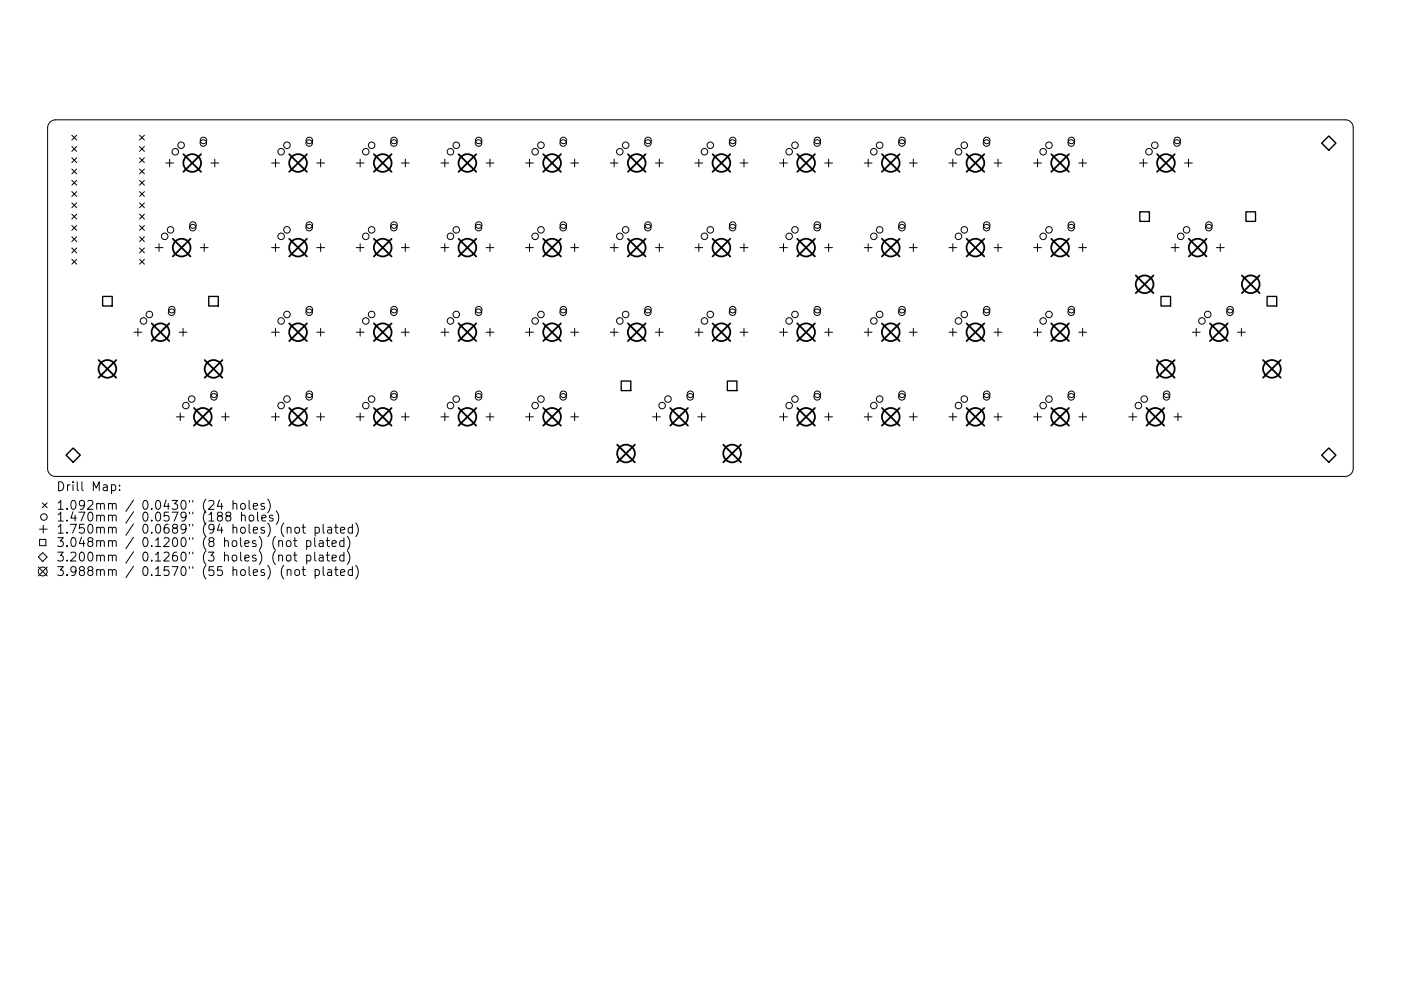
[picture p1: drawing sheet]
<svg xmlns="http://www.w3.org/2000/svg" width="297mm" height="210mm" viewBox="0 0 297 210" stroke-linecap="round" stroke-linejoin="round" font-family="sans-serif">
<defs><g id="words">
<g font-size="2.6">
<text x="11.9" y="104.2">Drill Map:</text>
<text x="11.9" y="108.1">1.092mm / 0.0430&quot; (24 holes)</text>
<text x="11.9" y="110.6">1.470mm / 0.0579&quot; (188 holes)</text>
<text x="11.9" y="113.2">1.750mm / 0.0689&quot; (94 holes) (not plated)</text>
<text x="11.9" y="116">3.048mm / 0.1200&quot; (8 holes) (not plated)</text>
<text x="11.9" y="119.1">3.200mm / 0.1260&quot; (3 holes) (not plated)</text>
<text x="11.9" y="122.2">3.988mm / 0.1570&quot; (55 holes) (not plated)</text>
</g>
</g></defs>
<g fill="none" stroke="#000" stroke-width=".21">
<path d="M10.6 26l.5-.4 .7-.2h273.5a1.65 1.65 0 0 1 1.6 1.6v72.4a1.71 1.71 0 0 1-1.6 1.7h-273.6a1.65 1.65 0 0 1-1.6-1.7v-72.3l.1-.6zM15.2 28.7l1.1 1M15.2 31.1l1.1 1M15.2 33.5l1.1 1M15.2 35.9l1.1 1M15.2 38.3l1.1 1M16.3 28.7l-1.1 1M16.3 31.1l-1.1 1M16.3 33.5l-1.1 1M16.3 35.9l-1.1 1M16.3 38.3l-1.1 1M29.6 28.7l1 1"/>
<path d="M29.6 31.1l1 1M29.6 33.5l1 1M29.6 35.9l1 1M29.6 38.3l1 1M30.6 28.7l-1 1M30.6 31.1l-1 1M30.6 33.5l-1 1M30.6 35.9l-1 1M30.6 38.3l-1 1M35.1 34.6h1.7M36 33.8v1.6M44.7 34.6h1.7"/>
<path d="M45.5 33.8v1.6M57.6 34.6h1.6M58.4 33.8v1.6M67.2 34.6h1.6M68 33.8v1.6M75.5 34.6h1.7M76.4 33.8v1.6M85.1 34.6h1.7M85.9 33.8v1.6M93.5 34.6h1.6M94.3 33.8v1.6M103.1 34.6h1.6"/>
<path d="M103.9 33.8v1.6M111.4 34.6h1.7M112.3 33.8v1.6M121 34.6h1.7M121.8 33.8v1.6M129.4 34.6h1.6M130.2 33.8v1.6M139 34.6h1.6M139.8 33.8v1.6M147.3 34.6h1.7M148.2 33.8v1.6M156.9 34.6h1.7"/>
<path d="M157.7 33.8v1.6M165.3 34.6h1.6M166.1 33.8v1.6M174.9 34.6h1.6M175.7 33.8v1.6M183.2 34.6h1.7M184.1 33.8v1.6M192.8 34.6h1.7M193.6 33.8v1.6M201.2 34.6h1.6M202 33.8v1.6M210.8 34.6h1.6"/>
<path d="M211.6 33.8v1.6M219.1 34.6h1.7M220 33.8v1.6M228.7 34.6h1.7M229.5 33.8v1.6M241.6 34.6h1.6M242.4 33.8v1.6M251.2 34.6h1.6M252 33.8v1.6M15.2 40.7l1.1 1M15.2 43l1.1 1.1M15.2 45.4l1.1 1.1"/>
<path d="M15.2 47.8l1.1 1.1M15.2 50.2l1.1 1.1M15.2 52.6l1.1 1.1M15.2 55l1.1 1M16.3 40.7l-1.1 1M16.3 43l-1.1 1.1M16.3 45.4l-1.1 1.1M16.3 47.8l-1.1 1.1M16.3 50.2l-1.1 1.1M16.3 52.6l-1.1 1.1M16.3 55l-1.1 1M29.6 40.7l1 1"/>
<path d="M29.6 43l1 1.1M29.6 45.4l1 1.1M29.6 47.8l1 1.1M29.6 50.2l1 1.1M29.6 52.6l1 1.1M29.6 55l1 1M30.6 40.7l-1 1M30.6 43l-1 1.1M30.6 45.4l-1 1.1M30.6 47.8l-1 1.1M30.6 50.2l-1 1.1M30.6 52.6l-1 1.1"/>
<path d="M30.6 55l-1 1M32.9 52.5h1.6M33.7 51.7v1.7M42.5 52.5h1.6M43.3 51.7v1.7M57.6 52.5h1.6M58.4 51.7v1.7M67.2 52.5h1.6M68 51.7v1.7M75.5 52.5h1.7M76.4 51.7v1.7M85.1 52.5h1.7"/>
<path d="M85.9 51.7v1.7M93.5 52.5h1.6M94.3 51.7v1.7M103.1 52.5h1.6M103.9 51.7v1.7M111.4 52.5h1.7M112.3 51.7v1.7M121 52.5h1.7M121.8 51.7v1.7M129.4 52.5h1.6M130.2 51.7v1.7M139 52.5h1.6"/>
<path d="M139.8 51.7v1.7M147.3 52.5h1.7M148.2 51.7v1.7M156.9 52.5h1.7M157.7 51.7v1.7M165.3 52.5h1.6M166.1 51.7v1.7M174.9 52.5h1.6M175.7 51.7v1.7M183.2 52.5h1.7M184.1 51.7v1.7M192.8 52.5h1.7"/>
<path d="M193.6 51.7v1.7M201.2 52.5h1.6M202 51.7v1.7M210.8 52.5h1.6M211.6 51.7v1.7M219.1 52.5h1.7M220 51.7v1.7M228.7 52.5h1.7M229.5 51.7v1.7M248.3 52.5h1.7M249.1 51.7v1.7M257.9 52.5h1.6"/>
<path d="M258.7 51.7v1.7M28.4 70.5h1.7M29.2 69.7v1.6M38 70.5h1.6M38.8 69.7v1.6M57.6 70.5h1.6M58.4 69.7v1.6M67.2 70.5h1.6M68 69.7v1.6M75.5 70.5h1.7M76.4 69.7v1.6M85.1 70.5h1.7"/>
<path d="M85.9 69.7v1.6M93.5 70.5h1.6M94.3 69.7v1.6M103.1 70.5h1.6M103.9 69.7v1.6M111.4 70.5h1.7M112.3 69.7v1.6M121 70.5h1.7M121.8 69.7v1.6M129.4 70.5h1.6M130.2 69.7v1.6M139 70.5h1.6"/>
<path d="M139.8 69.7v1.6M147.3 70.5h1.7M148.2 69.7v1.6M156.9 70.5h1.7M157.7 69.7v1.6M165.3 70.5h1.6M166.1 69.7v1.6M174.9 70.5h1.6M175.7 69.7v1.6M183.2 70.5h1.7M184.1 69.7v1.6M192.8 70.5h1.7"/>
<path d="M193.6 69.7v1.6M201.2 70.5h1.6M202 69.7v1.6M210.8 70.5h1.6M211.6 69.7v1.6M219.1 70.5h1.7M220 69.7v1.6M228.7 70.5h1.7M229.5 69.7v1.6M252.8 70.5h1.7M253.6 69.7v1.6M262.4 70.5h1.6"/>
<path d="M263.2 69.7v1.6M37.4 88.4h1.6M38.2 87.6v1.7M47 88.4h1.6M47.8 87.6v1.7M57.6 88.4h1.6M58.4 87.6v1.7M67.2 88.4h1.6M68 87.6v1.7M75.5 88.4h1.7M76.4 87.6v1.7M85.1 88.4h1.7"/>
<path d="M85.9 87.6v1.7M93.5 88.4h1.6M94.3 87.6v1.7M103.1 88.4h1.6M103.9 87.6v1.7M111.4 88.4h1.7M112.3 87.6v1.7M121 88.4h1.7M121.8 87.6v1.7M138.4 88.4h1.6M139.2 87.6v1.7M147.9 88.4h1.7"/>
<path d="M148.8 87.6v1.7M165.3 88.4h1.6M166.1 87.6v1.7M174.9 88.4h1.6M175.7 87.6v1.7M183.2 88.4h1.7M184.1 87.6v1.7M192.8 88.4h1.7M193.6 87.6v1.7M201.2 88.4h1.6M202 87.6v1.7M210.8 88.4h1.6"/>
<path d="M211.6 87.6v1.7M219.1 88.4h1.7M220 87.6v1.7M228.7 88.4h1.7M229.5 87.6v1.7M239.3 88.4h1.7M240.2 87.6v1.7M248.9 88.4h1.7M249.7 87.6v1.7M8.1 118.2l1-1 .9 1-.9 .9zM8.4 112.3h1.6M8.4 114.4h1.3v1.4h-1.3z"/>
<path d="M9 106.7l1 1M9.2 111.4v1.7M10 106.7l-1 1M23.6 102.9l.6-.1 .3 .4v.5l-.1 .3h-.8M25.4 103.9v.2M25.4 102.9v.2M46.5 106.1l-.4 1.3h1.1M48.2 109.5l-.3-.4 .1-.3 .2-.1 .6 .1 .2 .2-.1 .3-.8 .3-.2 .2v.4l.3 .3h.4l.4-.3v-.4l-.4-.3M49.4 107l.3-.2 .4 .1 .1 1.2M49.4 106.2v1.9M51.1 107l.3-.2 .5 .2 .1 .7-.2 .3-.4 .1-.3-.2zM51.2 109.5l.3-.2 .4 .1 .1 1.1"/>
<path d="M51.2 108.7v1.8M52.8 106.2v1.6l.3 .3M52.9 109.5l.3-.2 .5 .2 .1 .7-.2 .3h-.4l-.3-.1zM53.7 107.4l.9-.1-.1-.4-.5-.1-.3 .3 .1 .9h.7M54.6 108.7v1.6l.3 .2M55.5 109.9l.9-.2-.1-.3-.5-.1-.3 .3 .1 .9h.7M56 106.9l-.4-.1-.3 .3 .1 .2 .6 .2v.5h-.7M56.8 105.9a2.16 2.16 0 0 1 0 2.9M57.8 109.4l-.4-.1-.3 .3 .1 .2 .6 .2v.5h-.7M58.6 108.4a2.16 2.16 0 0 1 0 2.9M59.1 114.9l.3-.2 .4 .1 .1 1.2M59.1 118l.3-.2 .4 .1 .1 1.1"/>
<path d="M60.8 114.9l.3-.2 .5 .2 .1 .7-.2 .3-.4 .1-.3-.2zM60.8 118l.3-.2 .5 .2 .1 .7-.2 .2-.4 .1-.3-.1zM60.9 112l.3-.1 .4 .1 .1 1.1M62.2 114.7h.8M62.2 117.8h.8M62.5 114.1v1.6l.1 .2 .4 .1M62.5 117.1v1.7l.1 .1 .4 .1M62.7 112l.4-.1 .4 .3v.6l-.4 .3-.4-.1-.2-.2v-.6zM64 111.9h.8M64.3 111.2v1.7l.1 .1 .4 .1M65 114.8l.6-.1 .3 .4v.5l-.2 .3h-.7M65 117.9l.6-.1 .3 .3v.6l-.2 .2h-.7"/>
<path d="M65 114.7v1.9M65 117.8v1.9M66.7 114.1v1.6l.3 .3M66.7 117.1v1.7l.3 .2M66.8 112l.6-.1 .3 .3v.6l-.2 .2h-.7M66.8 111.9v1.8M67.7 114.8h.7l.1 1.2M67.7 117.9h.7l.1 1.1M68.5 111.2v1.7l.3 .2M68.5 115.1l-.6 .1a.37 .37 0 0 0-.3 .4 .37 .37 0 0 0 .3 .4l.6-.1M68.5 118.2l-.6 .1a.37 .37 0 0 0-.3 .4 .37 .37 0 0 0 .3 .3l.6-.1M69.1 114.7h.8"/>
<path d="M69.1 117.8h.8M69.4 114.1v1.6l.1 .2 .4 .1M69.4 117.1v1.7l.1 .1 .4 .1M69.5 112h.7l.1 1.1M70.3 112.3l-.6 .1a.37 .37 0 0 0-.3 .4 .37 .37 0 0 0 .3 .3l.6-.1M70.4 115.3l.9-.2-.1-.3-.5-.1-.3 .3 .1 .9h.7M70.4 118.4l.9-.2-.1-.3-.5-.1-.3 .2 .1 .9h.7M70.9 111.9h.8M71.2 111.2v1.7l.1 .1 .4 .1M72.2 112.5l.9-.2-.1-.3-.5-.1-.3 .2 .1 .9h.7M72.9 114.8l-.5-.1-.4 .4v.5l.2 .3h.7M72.9 117.9l-.5-.1-.4 .3v.6l.2 .2h.7"/>
<path d="M72.9 114.1v1.9M72.9 117.1v1.9M73.6 113.8a2.16 2.16 0 0 1 0 2.9M73.6 116.9a2.16 2.16 0 0 1 0 2.8M74.7 112l-.5-.1-.4 .3v.6l.2 .2h.7M74.7 111.2v1.9M75.4 111a2.16 2.16 0 0 1 0 2.8M75.4 119.9a2.16 2.16 0 0 1 0 2.9M8.1 120.3l1.9 1.9M10 120.3l-1.9 1.9M60.9 121l.3-.2 .4 .1 .1 1.2M62.6 121l.3-.2 .5 .2 .1 .7-.2 .3-.4 .1-.3-.2z"/>
<path d="M64 120.8h.8M64.3 120.2v1.6l.1 .2 .4 .1M66.8 120.9l.6-.1 .3 .4v.5l-.2 .3h-.7M66.8 120.8v1.9M68.5 120.2v1.6l.3 .3M69.5 120.9h.7l.1 1.2M70.3 121.3l-.6 .1a.37 .37 0 0 0-.3 .3 .37 .37 0 0 0 .3 .4l.6-.1M70.9 120.8h.8M71.2 120.2v1.6l.1 .2 .4 .1M72.2 121.5l.9-.2-.1-.4-.5-.1-.3 .3 .1 .9h.7M74.7 120.9l-.5-.1-.4 .4v.5l.2 .3h.7M74.7 120.2v1.9"/>
<circle cx="37.2" cy="32.2" r=".69"/>
<circle cx="38.4" cy="30.8" r=".69"/>
<circle cx="43.1" cy="30.3" r=".69"/>
<circle cx="43.1" cy="29.8" r=".69"/>
<circle cx="59.6" cy="32.2" r=".69"/>
<circle cx="60.8" cy="30.8" r=".69"/>
<circle cx="65.5" cy="30.3" r=".69"/>
<circle cx="65.6" cy="29.8" r=".69"/>
<circle cx="77.6" cy="32.2" r=".69"/>
<circle cx="78.8" cy="30.8" r=".69"/>
<circle cx="83.5" cy="30.3" r=".69"/>
<circle cx="83.5" cy="29.8" r=".69"/>
<circle cx="95.5" cy="32.2" r=".69"/>
<circle cx="96.7" cy="30.8" r=".69"/>
<circle cx="101.5" cy="30.3" r=".69"/>
<circle cx="101.5" cy="29.8" r=".69"/>
<circle cx="113.5" cy="32.2" r=".69"/>
<circle cx="114.7" cy="30.8" r=".69"/>
<circle cx="119.4" cy="30.3" r=".69"/>
<circle cx="119.4" cy="29.8" r=".69"/>
<circle cx="131.4" cy="32.2" r=".69"/>
<circle cx="132.6" cy="30.8" r=".69"/>
<circle cx="137.4" cy="30.3" r=".69"/>
<circle cx="137.4" cy="29.8" r=".69"/>
<circle cx="149.4" cy="32.2" r=".69"/>
<circle cx="150.6" cy="30.8" r=".69"/>
<circle cx="155.3" cy="30.3" r=".69"/>
<circle cx="155.3" cy="29.8" r=".69"/>
<circle cx="167.3" cy="32.2" r=".69"/>
<circle cx="168.5" cy="30.8" r=".69"/>
<circle cx="173.3" cy="30.3" r=".69"/>
<circle cx="173.3" cy="29.8" r=".69"/>
<circle cx="185.3" cy="32.2" r=".69"/>
<circle cx="186.5" cy="30.8" r=".69"/>
<circle cx="191.2" cy="30.3" r=".69"/>
<circle cx="191.2" cy="29.8" r=".69"/>
<circle cx="203.2" cy="32.2" r=".69"/>
<circle cx="204.5" cy="30.8" r=".69"/>
<circle cx="209.2" cy="30.3" r=".69"/>
<circle cx="209.2" cy="29.8" r=".69"/>
<circle cx="221.2" cy="32.2" r=".69"/>
<circle cx="222.4" cy="30.8" r=".69"/>
<circle cx="227.1" cy="30.3" r=".69"/>
<circle cx="227.2" cy="29.8" r=".69"/>
<circle cx="243.6" cy="32.2" r=".69"/>
<circle cx="244.8" cy="30.8" r=".69"/>
<circle cx="249.6" cy="30.3" r=".69"/>
<circle cx="249.6" cy="29.8" r=".69"/>
<circle cx="34.9" cy="50.1" r=".69"/>
<circle cx="36.2" cy="48.8" r=".69"/>
<circle cx="40.9" cy="48.3" r=".69"/>
<circle cx="40.9" cy="47.7" r=".69"/>
<circle cx="59.6" cy="50.1" r=".69"/>
<circle cx="60.8" cy="48.8" r=".69"/>
<circle cx="65.5" cy="48.3" r=".69"/>
<circle cx="65.6" cy="47.7" r=".69"/>
<circle cx="77.6" cy="50.1" r=".69"/>
<circle cx="78.8" cy="48.8" r=".69"/>
<circle cx="83.5" cy="48.3" r=".69"/>
<circle cx="83.5" cy="47.7" r=".69"/>
<circle cx="95.5" cy="50.1" r=".69"/>
<circle cx="96.7" cy="48.8" r=".69"/>
<circle cx="101.5" cy="48.3" r=".69"/>
<circle cx="101.5" cy="47.7" r=".69"/>
<circle cx="113.5" cy="50.1" r=".69"/>
<circle cx="114.7" cy="48.8" r=".69"/>
<circle cx="119.4" cy="48.3" r=".69"/>
<circle cx="119.4" cy="47.7" r=".69"/>
<circle cx="131.4" cy="50.1" r=".69"/>
<circle cx="132.6" cy="48.8" r=".69"/>
<circle cx="137.4" cy="48.3" r=".69"/>
<circle cx="137.4" cy="47.7" r=".69"/>
<circle cx="149.4" cy="50.1" r=".69"/>
<circle cx="150.6" cy="48.8" r=".69"/>
<circle cx="155.3" cy="48.3" r=".69"/>
<circle cx="155.3" cy="47.7" r=".69"/>
<circle cx="167.3" cy="50.1" r=".69"/>
<circle cx="168.5" cy="48.8" r=".69"/>
<circle cx="173.3" cy="48.3" r=".69"/>
<circle cx="173.3" cy="47.7" r=".69"/>
<circle cx="185.3" cy="50.1" r=".69"/>
<circle cx="186.5" cy="48.8" r=".69"/>
<circle cx="191.2" cy="48.3" r=".69"/>
<circle cx="191.2" cy="47.7" r=".69"/>
<circle cx="203.2" cy="50.1" r=".69"/>
<circle cx="204.5" cy="48.8" r=".69"/>
<circle cx="209.2" cy="48.3" r=".69"/>
<circle cx="209.2" cy="47.7" r=".69"/>
<circle cx="221.2" cy="50.1" r=".69"/>
<circle cx="222.4" cy="48.8" r=".69"/>
<circle cx="227.1" cy="48.3" r=".69"/>
<circle cx="227.2" cy="47.7" r=".69"/>
<circle cx="250.3" cy="50.1" r=".69"/>
<circle cx="251.6" cy="48.8" r=".69"/>
<circle cx="256.3" cy="48.3" r=".69"/>
<circle cx="256.3" cy="47.8" r=".69"/>
<circle cx="30.4" cy="68.1" r=".69"/>
<circle cx="31.7" cy="66.7" r=".69"/>
<circle cx="36.4" cy="66.2" r=".69"/>
<circle cx="36.4" cy="65.7" r=".69"/>
<circle cx="59.6" cy="68.1" r=".69"/>
<circle cx="60.8" cy="66.7" r=".69"/>
<circle cx="65.5" cy="66.2" r=".69"/>
<circle cx="65.6" cy="65.7" r=".69"/>
<circle cx="77.6" cy="68.1" r=".69"/>
<circle cx="78.8" cy="66.7" r=".69"/>
<circle cx="83.5" cy="66.2" r=".69"/>
<circle cx="83.5" cy="65.7" r=".69"/>
<circle cx="95.5" cy="68.1" r=".69"/>
<circle cx="96.7" cy="66.7" r=".69"/>
<circle cx="101.5" cy="66.2" r=".69"/>
<circle cx="101.5" cy="65.7" r=".69"/>
<circle cx="113.5" cy="68.1" r=".69"/>
<circle cx="114.7" cy="66.7" r=".69"/>
<circle cx="119.4" cy="66.2" r=".69"/>
<circle cx="119.4" cy="65.7" r=".69"/>
<circle cx="131.4" cy="68.1" r=".69"/>
<circle cx="132.6" cy="66.7" r=".69"/>
<circle cx="137.4" cy="66.2" r=".69"/>
<circle cx="137.4" cy="65.7" r=".69"/>
<circle cx="149.4" cy="68.1" r=".69"/>
<circle cx="150.6" cy="66.7" r=".69"/>
<circle cx="155.3" cy="66.2" r=".69"/>
<circle cx="155.3" cy="65.7" r=".69"/>
<circle cx="167.3" cy="68.1" r=".69"/>
<circle cx="168.5" cy="66.7" r=".69"/>
<circle cx="173.3" cy="66.2" r=".69"/>
<circle cx="173.3" cy="65.7" r=".69"/>
<circle cx="185.3" cy="68.1" r=".69"/>
<circle cx="186.5" cy="66.7" r=".69"/>
<circle cx="191.2" cy="66.2" r=".69"/>
<circle cx="191.2" cy="65.7" r=".69"/>
<circle cx="203.2" cy="68.1" r=".69"/>
<circle cx="204.5" cy="66.7" r=".69"/>
<circle cx="209.2" cy="66.2" r=".69"/>
<circle cx="209.2" cy="65.7" r=".69"/>
<circle cx="221.2" cy="68.1" r=".69"/>
<circle cx="222.4" cy="66.7" r=".69"/>
<circle cx="227.1" cy="66.2" r=".69"/>
<circle cx="227.2" cy="65.7" r=".69"/>
<circle cx="254.8" cy="68.1" r=".69"/>
<circle cx="256.1" cy="66.7" r=".69"/>
<circle cx="260.8" cy="66.2" r=".69"/>
<circle cx="260.8" cy="65.7" r=".69"/>
<circle cx="39.4" cy="86" r=".69"/>
<circle cx="40.6" cy="84.7" r=".69"/>
<circle cx="45.4" cy="84.2" r=".69"/>
<circle cx="45.4" cy="83.7" r=".69"/>
<circle cx="59.6" cy="86" r=".69"/>
<circle cx="60.8" cy="84.7" r=".69"/>
<circle cx="65.5" cy="84.2" r=".69"/>
<circle cx="65.6" cy="83.7" r=".69"/>
<circle cx="77.6" cy="86" r=".69"/>
<circle cx="78.8" cy="84.7" r=".69"/>
<circle cx="83.5" cy="84.2" r=".69"/>
<circle cx="83.5" cy="83.7" r=".69"/>
<circle cx="95.5" cy="86" r=".69"/>
<circle cx="96.7" cy="84.7" r=".69"/>
<circle cx="101.5" cy="84.2" r=".69"/>
<circle cx="101.5" cy="83.7" r=".69"/>
<circle cx="113.5" cy="86" r=".69"/>
<circle cx="114.7" cy="84.7" r=".69"/>
<circle cx="119.4" cy="84.2" r=".69"/>
<circle cx="119.4" cy="83.7" r=".69"/>
<circle cx="140.4" cy="86" r=".69"/>
<circle cx="141.6" cy="84.7" r=".69"/>
<circle cx="146.3" cy="84.2" r=".69"/>
<circle cx="146.4" cy="83.7" r=".69"/>
<circle cx="167.3" cy="86" r=".69"/>
<circle cx="168.5" cy="84.7" r=".69"/>
<circle cx="173.3" cy="84.2" r=".69"/>
<circle cx="173.3" cy="83.7" r=".69"/>
<circle cx="185.3" cy="86" r=".69"/>
<circle cx="186.5" cy="84.7" r=".69"/>
<circle cx="191.2" cy="84.2" r=".69"/>
<circle cx="191.2" cy="83.7" r=".69"/>
<circle cx="203.2" cy="86" r=".69"/>
<circle cx="204.5" cy="84.7" r=".69"/>
<circle cx="209.2" cy="84.2" r=".69"/>
<circle cx="209.2" cy="83.7" r=".69"/>
<circle cx="221.2" cy="86" r=".69"/>
<circle cx="222.4" cy="84.7" r=".69"/>
<circle cx="227.1" cy="84.2" r=".69"/>
<circle cx="227.2" cy="83.7" r=".69"/>
<circle cx="241.4" cy="86" r=".69"/>
<circle cx="242.6" cy="84.7" r=".69"/>
<circle cx="247.3" cy="84.2" r=".69"/>
<circle cx="247.3" cy="83.7" r=".69"/>
<circle cx="9.3" cy="109.7" r=".69"/>
<circle cx="9.1" cy="121.3" r=".94"/>
</g>
<path d="M241.7 44.9h2v2.1h-2zM264.2 44.9h2v2.1h-2zM21.8 62.9h2v2h-2zM44.3 62.9h2v2h-2zM246.2 62.9h2v2h-2zM268.7 62.9h2v2h-2zM131.7 80.8h2v2.1h-2zM154.2 80.8h2v2.1h-2z" fill="none" stroke="#000" stroke-width=".29"/>
<path d="M281.7 28.9l1.5 1.5-1.5 1.5-1.5-1.5zM14 96.6l1.5-1.5 1.5 1.5-1.5 1.5zM281.7 95.1l1.5 1.5-1.5 1.5-1.5-1.5z" fill="none" stroke="#000" stroke-width=".3"/>
<g fill="none" stroke="#000" stroke-width=".38">
<path d="M38.9 32.7l3.7 3.8M42.6 32.7l-3.7 3.8M61.3 32.7l3.8 3.8M65.1 32.7l-3.8 3.8M79.3 32.7l3.7 3.8M83 32.7l-3.7 3.8M97.2 32.7l3.8 3.8M101 32.7l-3.8 3.8M115.2 32.7l3.7 3.8M118.9 32.7l-3.7 3.8M133.1 32.7l3.8 3.8M136.9 32.7l-3.8 3.8"/>
<path d="M151.1 32.7l3.7 3.8M154.8 32.7l-3.7 3.8M169 32.7l3.8 3.8M172.8 32.7l-3.8 3.8M187 32.7l3.7 3.8M190.7 32.7l-3.7 3.8M204.9 32.7l3.8 3.8M208.7 32.7l-3.8 3.8M222.9 32.7l3.7 3.8M226.6 32.7l-3.7 3.8M245.3 32.7l3.8 3.8M249.1 32.7l-3.8 3.8"/>
<path d="M36.6 50.7l3.8 3.7M40.4 50.7l-3.8 3.7M61.3 50.7l3.8 3.7M65.1 50.7l-3.8 3.7M79.3 50.7l3.7 3.7M83 50.7l-3.7 3.7M97.2 50.7l3.8 3.7M101 50.7l-3.8 3.7M115.2 50.7l3.7 3.7M118.9 50.7l-3.7 3.7M133.1 50.7l3.8 3.7M136.9 50.7l-3.8 3.7"/>
<path d="M151.1 50.7l3.7 3.7M154.8 50.7l-3.7 3.7M169 50.7l3.8 3.7M172.8 50.7l-3.8 3.7M187 50.7l3.7 3.7M190.7 50.7l-3.7 3.7M204.9 50.7l3.8 3.7M208.7 50.7l-3.8 3.7M222.9 50.7l3.7 3.7M226.6 50.7l-3.7 3.7M240.8 58.4l3.8 3.8M244.6 58.4l-3.8 3.8"/>
<path d="M252.1 50.7l3.7 3.7M255.8 50.7l-3.7 3.7M263.3 58.4l3.8 3.8M267.1 58.4l-3.8 3.8M20.9 76.4l3.8 3.7M24.7 76.4l-3.8 3.7M32.1 68.6l3.8 3.8M35.9 68.6l-3.8 3.8M43.4 76.4l3.8 3.7M47.2 76.4l-3.8 3.7M61.3 68.6l3.8 3.8M65.1 68.6l-3.8 3.8"/>
<path d="M79.3 68.6l3.7 3.8M83 68.6l-3.7 3.8M97.2 68.6l3.8 3.8M101 68.6l-3.8 3.8M115.2 68.6l3.7 3.8M118.9 68.6l-3.7 3.8M133.1 68.6l3.8 3.8M136.9 68.6l-3.8 3.8M151.1 68.6l3.7 3.8M154.8 68.6l-3.7 3.8M169 68.6l3.8 3.8M172.8 68.6l-3.8 3.8"/>
<path d="M187 68.6l3.7 3.8M190.7 68.6l-3.7 3.8M204.9 68.6l3.8 3.8M208.7 68.6l-3.8 3.8M222.9 68.6l3.7 3.8M226.6 68.6l-3.7 3.8M245.3 76.4l3.7 3.7M249 76.4l-3.7 3.7M256.5 68.6l3.8 3.8M260.3 68.6l-3.8 3.8M267.8 76.4l3.7 3.7M271.5 76.4l-3.7 3.7"/>
<path d="M41.1 86.6l3.8 3.7M44.9 86.6l-3.8 3.7M61.3 86.6l3.8 3.7M65.1 86.6l-3.8 3.7M79.3 86.6l3.7 3.7M83 86.6l-3.7 3.7M97.2 86.6l3.8 3.7M101 86.6l-3.8 3.7M115.2 86.6l3.7 3.7M118.9 86.6l-3.7 3.7M130.8 94.3l3.8 3.8M134.6 94.3l-3.8 3.8"/>
<path d="M142.1 86.6l3.8 3.7M145.9 86.6l-3.8 3.7M153.3 94.3l3.8 3.8M157.1 94.3l-3.8 3.8M169 86.6l3.8 3.7M172.8 86.6l-3.8 3.7M187 86.6l3.7 3.7M190.7 86.6l-3.7 3.7M204.9 86.6l3.8 3.7M208.7 86.6l-3.8 3.7M222.9 86.6l3.7 3.7M226.6 86.6l-3.7 3.7"/>
<path d="M243.1 86.6l3.7 3.7M246.8 86.6l-3.7 3.7"/>
<circle cx="40.8" cy="34.6" r="1.88"/>
<circle cx="63.2" cy="34.6" r="1.88"/>
<circle cx="81.1" cy="34.6" r="1.88"/>
<circle cx="99.1" cy="34.6" r="1.88"/>
<circle cx="117" cy="34.6" r="1.88"/>
<circle cx="135" cy="34.6" r="1.88"/>
<circle cx="153" cy="34.6" r="1.88"/>
<circle cx="170.9" cy="34.6" r="1.88"/>
<circle cx="188.9" cy="34.6" r="1.88"/>
<circle cx="206.8" cy="34.6" r="1.88"/>
<circle cx="224.8" cy="34.6" r="1.88"/>
<circle cx="247.2" cy="34.6" r="1.88"/>
<circle cx="38.5" cy="52.5" r="1.88"/>
<circle cx="63.2" cy="52.5" r="1.88"/>
<circle cx="81.1" cy="52.5" r="1.88"/>
<circle cx="99.1" cy="52.5" r="1.88"/>
<circle cx="117" cy="52.5" r="1.88"/>
<circle cx="135" cy="52.5" r="1.88"/>
<circle cx="153" cy="52.5" r="1.88"/>
<circle cx="170.9" cy="52.5" r="1.88"/>
<circle cx="188.9" cy="52.5" r="1.88"/>
<circle cx="206.8" cy="52.5" r="1.88"/>
<circle cx="224.8" cy="52.5" r="1.88"/>
<circle cx="253.9" cy="52.5" r="1.88"/>
<circle cx="22.8" cy="78.3" r="1.88"/>
<circle cx="34" cy="70.5" r="1.88"/>
<circle cx="45.3" cy="78.3" r="1.88"/>
<circle cx="63.2" cy="70.5" r="1.88"/>
<circle cx="81.1" cy="70.5" r="1.88"/>
<circle cx="99.1" cy="70.5" r="1.88"/>
<circle cx="117" cy="70.5" r="1.88"/>
<circle cx="135" cy="70.5" r="1.88"/>
<circle cx="153" cy="70.5" r="1.88"/>
<circle cx="170.9" cy="70.5" r="1.88"/>
<circle cx="188.9" cy="70.5" r="1.88"/>
<circle cx="206.8" cy="70.5" r="1.88"/>
<circle cx="224.8" cy="70.5" r="1.88"/>
<circle cx="242.7" cy="60.3" r="1.88"/>
<circle cx="247.2" cy="78.3" r="1.88"/>
<circle cx="258.4" cy="70.5" r="1.88"/>
<circle cx="265.2" cy="60.3" r="1.88"/>
<circle cx="269.7" cy="78.3" r="1.88"/>
<circle cx="43" cy="88.4" r="1.88"/>
<circle cx="63.2" cy="88.4" r="1.88"/>
<circle cx="81.1" cy="88.4" r="1.88"/>
<circle cx="99.1" cy="88.4" r="1.88"/>
<circle cx="117" cy="88.4" r="1.88"/>
<circle cx="132.7" cy="96.2" r="1.88"/>
<circle cx="144" cy="88.4" r="1.88"/>
<circle cx="155.2" cy="96.2" r="1.88"/>
<circle cx="170.9" cy="88.4" r="1.88"/>
<circle cx="188.9" cy="88.4" r="1.88"/>
<circle cx="206.8" cy="88.4" r="1.88"/>
<circle cx="224.8" cy="88.4" r="1.88"/>
<circle cx="245" cy="88.4" r="1.88"/>
</g>
<use href="#words"/>
</svg>
